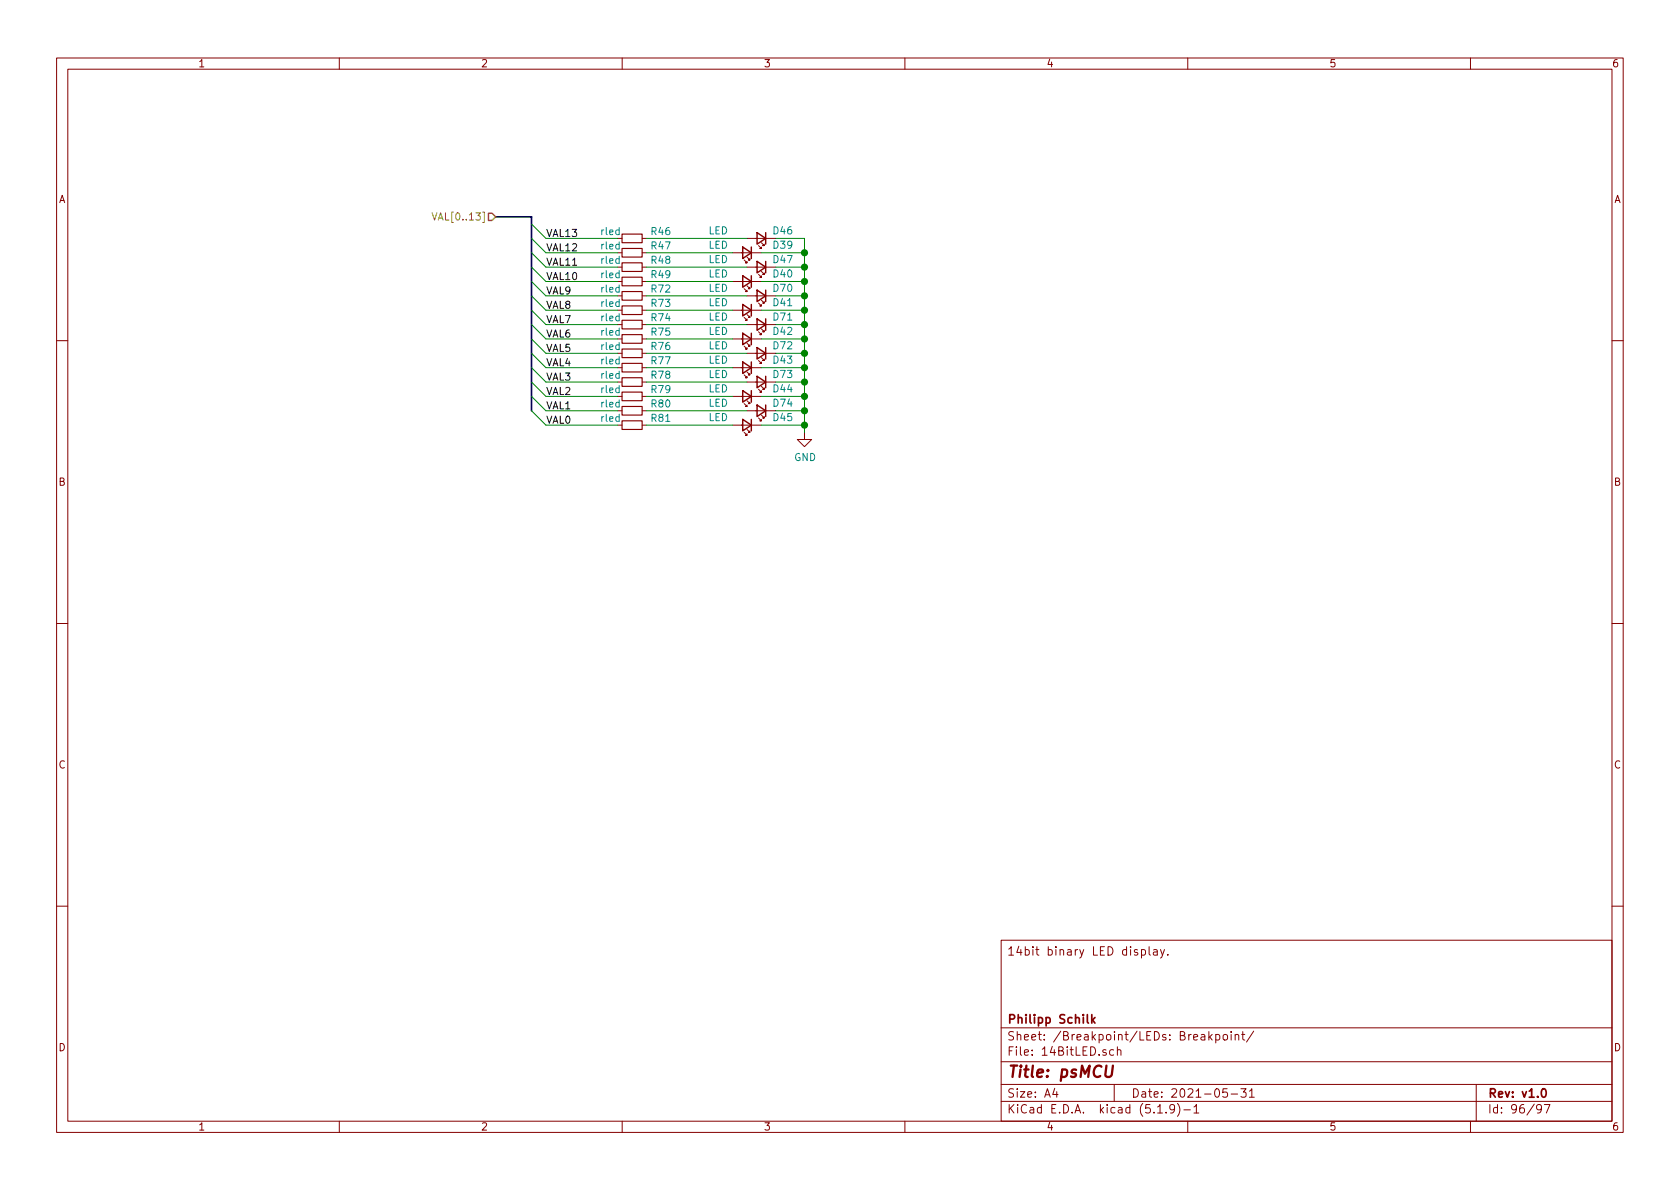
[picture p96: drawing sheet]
<svg xmlns="http://www.w3.org/2000/svg" width="297mm" height="210mm" viewBox="0 0 297 210" stroke-linecap="round" stroke-linejoin="round" font-family="sans-serif">
<defs><g id="words">
<text font-size="2.8" fill="#840000" x="178" y="190.5">Title: psMCU</text>
<g font-size="2.1" fill="#840000">
<text x="178" y="169">14bit binary LED display.</text>
<text x="178" y="184">Sheet: /Breakpoint/LEDs: Breakpoint/</text>
<text x="178" y="181">Philipp Schilk</text>
<text x="178" y="186.7">File: 14BitLED.sch</text>
<text x="178" y="196.9">KiCad E.D.A. kicad (5.1.9)-1</text>
<text x="178" y="194.1">Size: A4</text>
<text x="200" y="194.1">Date: 2021-05-31</text>
<text x="263" y="194.1">Rev: v1.0</text>
<text x="263" y="196.9">Id: 96/97</text>
</g>
<g font-size="1.8" fill="#840000">
<text x="35" y="11.9">1</text>
<text x="85" y="11.9">2</text>
<text x="135" y="11.9">3</text>
<text x="185" y="11.9">4</text>
<text x="235" y="11.9">5</text>
<text x="285" y="11.9">6</text>
<text x="10.4" y="35.9">A</text>
<text x="285.4" y="35.9">A</text>
<text x="10.4" y="85.9">B</text>
<text x="285.4" y="85.9">B</text>
<text x="10.4" y="135.9">C</text>
<text x="285.4" y="135.9">C</text>
<text x="10.4" y="185.9">D</text>
<text x="285.4" y="185.9">D</text>
<text x="35" y="199.9">1</text>
<text x="85" y="199.9">2</text>
<text x="135" y="199.9">3</text>
<text x="185" y="199.9">4</text>
<text x="235" y="199.9">5</text>
<text x="285" y="199.9">6</text>
</g>
<text font-size="1.8" fill="#848400" x="77.4" y="39">VAL[0..13]</text>
<g font-size="1.8">
<text x="96.5" y="41.9">VAL13</text>
<text x="96.5" y="44.4">VAL12</text>
<text x="96.5" y="47">VAL11</text>
<text x="96.5" y="49.5">VAL10</text>
<text x="96.5" y="52.1">VAL9</text>
<text x="96.5" y="54.6">VAL8</text>
<text x="96.5" y="59.7">VAL6</text>
<text x="96.5" y="57.1">VAL7</text>
<text x="96.5" y="64.8">VAL4</text>
<text x="96.5" y="62.2">VAL5</text>
<text x="96.5" y="67.3">VAL3</text>
<text x="96.5" y="69.8">VAL2</text>
<text x="96.5" y="72.4">VAL1</text>
<text x="96.5" y="74.9">VAL0</text>
</g>
<g font-size="1.8" fill="#008484">
<text x="106.3" y="41.6">rled</text>
<text x="115.2" y="41.6">R46</text>
<text x="125.2" y="41.4">LED</text>
<text x="136.8" y="41.4">D46</text>
<text x="106.3" y="44.1">rled</text>
<text x="106.3" y="46.7">rled</text>
<text x="115.2" y="44.1">R47</text>
<text x="115.2" y="46.7">R48</text>
<text x="125.2" y="44">LED</text>
<text x="125.2" y="46.5">LED</text>
<text x="136.8" y="44">D39</text>
<text x="136.8" y="46.5">D47</text>
<text x="106.3" y="49.2">rled</text>
<text x="106.3" y="51.7">rled</text>
<text x="115.2" y="49.2">R49</text>
<text x="115.2" y="51.7">R72</text>
<text x="125.2" y="49.1">LED</text>
<text x="125.2" y="51.6">LED</text>
<text x="136.8" y="49.1">D40</text>
<text x="136.8" y="51.6">D70</text>
<text x="106.3" y="54.3">rled</text>
<text x="106.3" y="56.8">rled</text>
<text x="106.3" y="59.4">rled</text>
<text x="115.2" y="54.3">R73</text>
<text x="115.2" y="56.8">R74</text>
<text x="115.2" y="59.4">R75</text>
<text x="125.2" y="56.7">LED</text>
<text x="125.2" y="59.2">LED</text>
<text x="125.2" y="54.1">LED</text>
<text x="136.8" y="56.7">D71</text>
<text x="136.8" y="59.2">D42</text>
<text x="136.8" y="54.1">D41</text>
<text x="106.3" y="61.9">rled</text>
<text x="106.3" y="64.4">rled</text>
<text x="115.2" y="61.9">R76</text>
<text x="115.2" y="64.4">R77</text>
<text x="125.2" y="61.8">LED</text>
<text x="125.2" y="64.3">LED</text>
<text x="136.8" y="61.8">D72</text>
<text x="136.8" y="64.3">D43</text>
<text x="106.3" y="69.5">rled</text>
<text x="106.3" y="67">rled</text>
<text x="115.2" y="69.5">R79</text>
<text x="115.2" y="67">R78</text>
<text x="125.2" y="66.8">LED</text>
<text x="125.2" y="69.4">LED</text>
<text x="125.2" y="71.9">LED</text>
<text x="136.8" y="66.8">D73</text>
<text x="136.8" y="69.4">D44</text>
<text x="136.8" y="71.9">D74</text>
<text x="106.3" y="72.1">rled</text>
<text x="106.3" y="74.6">rled</text>
<text x="115.2" y="72.1">R80</text>
<text x="115.2" y="74.6">R81</text>
<text x="125.2" y="74.5">LED</text>
<text x="136.8" y="74.5">D45</text>
<text x="140.4" y="81.5">GND</text>
</g>
</g></defs>
<g fill="none" stroke="#840000" stroke-width=".18">
<path d="M10 10.3h277v189.9h-277zM12 12.2h273v186.1h-273zM60 10.3v1.9M110 10.3v1.9M160 10.3v1.9M210 10.3v1.9M260 10.3v1.9M109.2 49.8h.8M109.2 57.4h.8M109.2 59.9h.8M109.2 52.3h.8M109.2 44.7h.8"/>
<path d="M109.2 47.2h.8M109.2 42.2h.8M109.2 54.9h.8M113.5 49.8h.8M113.5 57.4h.8M113.5 59.9h.8M113.5 52.3h.8M113.5 44.7h.8M113.5 47.2h.8M113.5 42.2h.8M113.5 54.9h.8M129.5 49.8h5.1"/>
<path d="M129.5 59.9h5.1M129.5 44.7h5.1M129.5 54.9h5.1M131.6 51l.5 .6h-.3h.3v-.3M131.6 46l.5 .5h-.3h.3v-.3M131.6 56.1l.5 .5h-.3h.3v-.2M132.1 50.5l.5 .5h-.3h.3v-.2M132.1 45.5l.5 .5h-.3h.3v-.3M132.1 55.6l.5 .5h-.3h.3v-.2M132.1 57.4h5.1M132.1 52.3h5.1M132.1 47.2h5.1"/>
<path d="M132.1 42.2h5.1M134.1 58.7l.5 .5h-.2h.2v-.3M134.1 53.6l.5 .5h-.2h.2v-.3M134.1 48.5l.5 .5h-.2h.2v-.2M134.1 43.4l.5 .5h-.2h.2v-.2M134.6 58.2l.5 .5h-.2h.2v-.3M134.6 53.1l.5 .5h-.2h.2v-.3M134.6 48l.5 .5h-.2h.2v-.2M134.6 42.9l.5 .5h-.2h.2v-.2M10 60.2h2M109.2 62.5h.8M109.2 67.6h.8"/>
<path d="M109.2 70.1h.8M109.2 72.6h.8M109.2 65h.8M109.2 75.2h.8M113.5 62.5h.8M113.5 67.6h.8M113.5 70.1h.8M113.5 72.6h.8M113.5 65h.8M113.5 75.2h.8M129.5 70.1h5.1M129.5 65h5.1"/>
<path d="M129.5 75.2h5.1M131.6 61.2l.5 .5h-.3h.3v-.2M131.6 71.4l.5 .5h-.3h.3v-.3M131.6 66.3l.5 .5h-.3h.3v-.3M131.6 76.4l.5 .6h-.3h.3v-.3M132.1 60.7l.5 .5h-.3h.3v-.2M132.1 70.9l.5 .5h-.3h.3v-.3M132.1 65.8l.5 .5h-.3h.3v-.3M132.1 75.9l.5 .5h-.3h.3v-.2M132.1 62.5h5.1M132.1 67.6h5.1M132.1 72.6h5.1"/>
<path d="M134.1 63.7l.5 .6h-.2h.2v-.3M134.1 68.8l.5 .5h-.2h.2v-.2M134.1 73.9l.5 .5h-.2h.2v-.2M134.6 63.2l.5 .5h-.2h.2v-.2M134.6 68.3l.5 .5h-.2h.2v-.2M134.6 73.4l.5 .5h-.2h.2v-.2M142.2 76.4v1.3h1.3l-1.3 1.3-1.2-1.3h1.2M285 60.2h2M10 110.3h2M285 110.3h2M10 160.2h2M177 166.3h108v32h-108z"/>
<path d="M201.8 168l.5-.1 .2 .3-.1 .6h-.6M201.8 167.9v1.5M203.2 167.4v1.3l.2 .2M204 168h.5l.1 .9M204.6 168.3h-.5l-.2 .2 .1 .3 .1 .1 .5-.1M205.2 167.9l.3 1M205.9 167.9l-.5 1.4-.2 .1M206.5 168.8v.1M285 160.2h2M60 198.3v1.9M110 198.3v1.9M160 198.3v1.9"/>
<path d="M177 194.8h108M177 191.8h108M177 187.8h108M177 181.8h108M186.5 192.5l-.4 1h1M186.8 193v1M196.9 185.7l-.4-.1-.3 .3 .1 .6 .2 .1 .4-.1M197 191.8v3M197.6 185.7a.37 .37 0 0 1 .6 .1v.8M197.6 185.1v1.5M204.7 196.8h.8M206.2 196.7v.1"/>
<path d="M207.7 196l-.1 .1a.48 .48 0 0 1-.6 .1l-.2-.2 .2-.6a.48 .48 0 0 1 .6 .1 1.27 1.27 0 0 1-.2 1.2l-.4 .1M208.2 195.1a1.71 1.71 0 0 1 0 2.3M209.3 196.3h1.2M210 198.3v1.9M211.1 195.8l.4-.5v1.5M211.1 196.8h.9M213.7 182.4v1.5M213.9 183.4l.4 .5M214.3 182.9l-.6 .6M215 183l.4-.1 .3 .3-.2 .6h-.5M215 182.9v1.5M216.3 183.1l.2-.2 .5 .2v.7l-.3 .1-.4-.1z"/>
<path d="M217 192.5h-.7l-.1 .7 .2-.1 .5 .1 .1 .2v.5l-.2 .1-.6-.1M217.7 182.4v.2M217.7 193.5h1.1M217.7 182.9v1M218.4 183.1l.2-.2 .3 .1 .1 .9M218.4 182.9v1M219.4 192.5h.9l-.5 .6 .5 .1v.7l-.3 .1-.6-.1M219.5 182.9h.6M219.7 182.4v1.3l.4 .2M220.9 193l.4-.5v1.5M220.9 194h.9M221.7 182.3l-1.3 2"/>
<path d="M260 198.3v1.9M261 191.8v6.5M272.5 196l-.1 .2a.48 .48 0 0 1-.6-.1v-.6a.48 .48 0 0 1 .6-.1l.1 .1a1.19 1.19 0 0 1-.2 1.2l-.5 .1M273 195.3h1l-.6 1.5"/>
</g>
<path d="M192.3 179.4v1.3l.2 .2M193 179.4v1.5M193.6 179.9l-.6 .6M193.2 180.4l.4 .5M272.7 192.7l.2-.2a.81 .81 0 0 1 .6 .6 .81 .81 0 0 1-.3 .8l-.2 .1a.79 .79 0 0 1-.3-1.3z" fill="none" stroke="#840000" stroke-width=".3"/>
<path d="M195.6 188.4l-.2 1.7 .2 .2a.66 .66 0 0 0 1-.2l.2-1.7" fill="none" stroke="#840000" stroke-width=".41"/>
<g fill="none" stroke="#840000" stroke-width=".25">
<path d="M131.3 48.8l1.5 1-1.5 1zM131.3 58.9l1.5 1-1.5 1.1zM131.3 43.7l1.5 1-1.5 1zM131.3 53.8l1.5 1.1-1.5 1zM132.8 43.7v2M132.8 48.8v2M132.8 53.8v2.1M132.8 58.9v2.1M133.9 56.4l1.5 1-1.5 1zM133.9 51.3l1.5 1-1.5 1zM133.9 46.2l1.5 1-1.5 1.1zM133.9 41.1l1.5 1.1-1.5 1z"/>
<path d="M135.4 41.1v2.1M135.4 46.2v2.1M135.4 51.3v2M135.4 56.4v2M131.3 69.1l1.5 1-1.5 1zM131.3 64l1.5 1-1.5 1zM131.3 74.2l1.5 1-1.5 1zM132.8 64v2M132.8 69.1v2M132.8 74.2v2M133.9 61.5l1.5 1-1.5 1zM133.9 66.5l1.5 1.1-1.5 1z"/>
<path d="M133.9 71.6l1.5 1-1.5 1.1zM135.4 61.5v2M135.4 66.5v2.1M135.4 71.6v2.1"/>
</g>
<g fill="none" stroke="#840000" stroke-width=".2">
<path d="M110 49h3.5v1.5h-3.5zM110 51.6h3.5v1.5h-3.5zM110 43.9h3.5v1.6h-3.5zM110 46.5h3.5v1.5h-3.5zM110 41.4h3.5v1.5h-3.5zM110 54.1h3.5v1.5h-3.5zM110 56.6h3.5v1.6h-3.5zM110 59.2h3.5v1.5h-3.5zM110 71.9h3.5v1.5h-3.5zM110 74.4h3.5v1.5h-3.5zM110 69.3h3.5v1.6h-3.5zM110 61.7h3.5v1.5h-3.5z"/>
<path d="M110 66.8h3.5v1.5h-3.5zM110 64.3h3.5v1.5h-3.5z"/>
</g>
<path d="M87.6 38.3h6.4v34.3" fill="none" stroke="#000084" stroke-width=".3"/>
<g fill="none" stroke="#008400" stroke-width=".18">
<path d="M94 39.6l2.5 2.6h12.7M94 49.8l2.5 2.5h12.7M94 47.2l2.5 2.6h12.7M94 52.3l2.5 2.6h12.7M94 44.7l2.5 2.5h12.7M94 42.2l2.5 2.5h12.7M94 59.9l2.5 2.6h12.7M94 57.4l2.5 2.5h12.7M94 54.9l2.5 2.5h12.7M114.3 42.2h17.8M114.3 52.3h17.8M114.3 49.8h15.2"/>
<path d="M114.3 54.9h15.2M114.3 47.2h17.8M114.3 44.7h15.2M114.3 59.9h15.2M114.3 57.4h17.8M134.6 49.8h7.6M134.6 54.9h7.6M134.6 44.7h7.6M134.6 59.9h7.6M137.2 42.2h5v34.2M137.2 52.3h5M137.2 47.2h5"/>
<path d="M137.2 57.4h5M94 72.6l2.5 2.6h12.7M94 70.1l2.5 2.5h12.7M94 67.6l2.5 2.5h12.7M94 65l2.5 2.6h12.7M94 62.5l2.5 2.5h12.7M114.3 75.2h15.2M114.3 72.6h17.8M114.3 70.1h15.2M114.3 67.6h17.8M114.3 65h15.2M114.3 62.5h17.8"/>
<path d="M134.6 75.2h7.6M134.6 70.1h7.6M134.6 65h7.6M137.2 72.6h5M137.2 67.6h5M137.2 62.5h5"/>
</g>
<path d="M76.4 37.6l.4 1.3 .4-1.3" fill="none" stroke="#848400" stroke-width=".18"/>
<path d="M86.4 37.7h.6l.6 .6-.6 .7h-.6z" fill="none" stroke="#848400" stroke-width=".25"/>
<g fill="#008400" stroke="#008400" stroke-width=".25">
<circle cx="142.2" cy="65" r=".51"/>
<circle cx="142.2" cy="47.2" r=".51"/>
<circle cx="142.2" cy="67.6" r=".51"/>
<circle cx="142.2" cy="57.4" r=".51"/>
<circle cx="142.2" cy="75.2" r=".51"/>
<circle cx="142.2" cy="70.1" r=".51"/>
<circle cx="142.2" cy="52.3" r=".51"/>
<circle cx="142.2" cy="72.6" r=".51"/>
<circle cx="142.2" cy="59.9" r=".51"/>
<circle cx="142.2" cy="49.8" r=".51"/>
<circle cx="142.2" cy="62.5" r=".51"/>
<circle cx="142.2" cy="44.7" r=".51"/>
<circle cx="142.2" cy="54.9" r=".51"/>
</g>
<use href="#words"/>
</svg>
